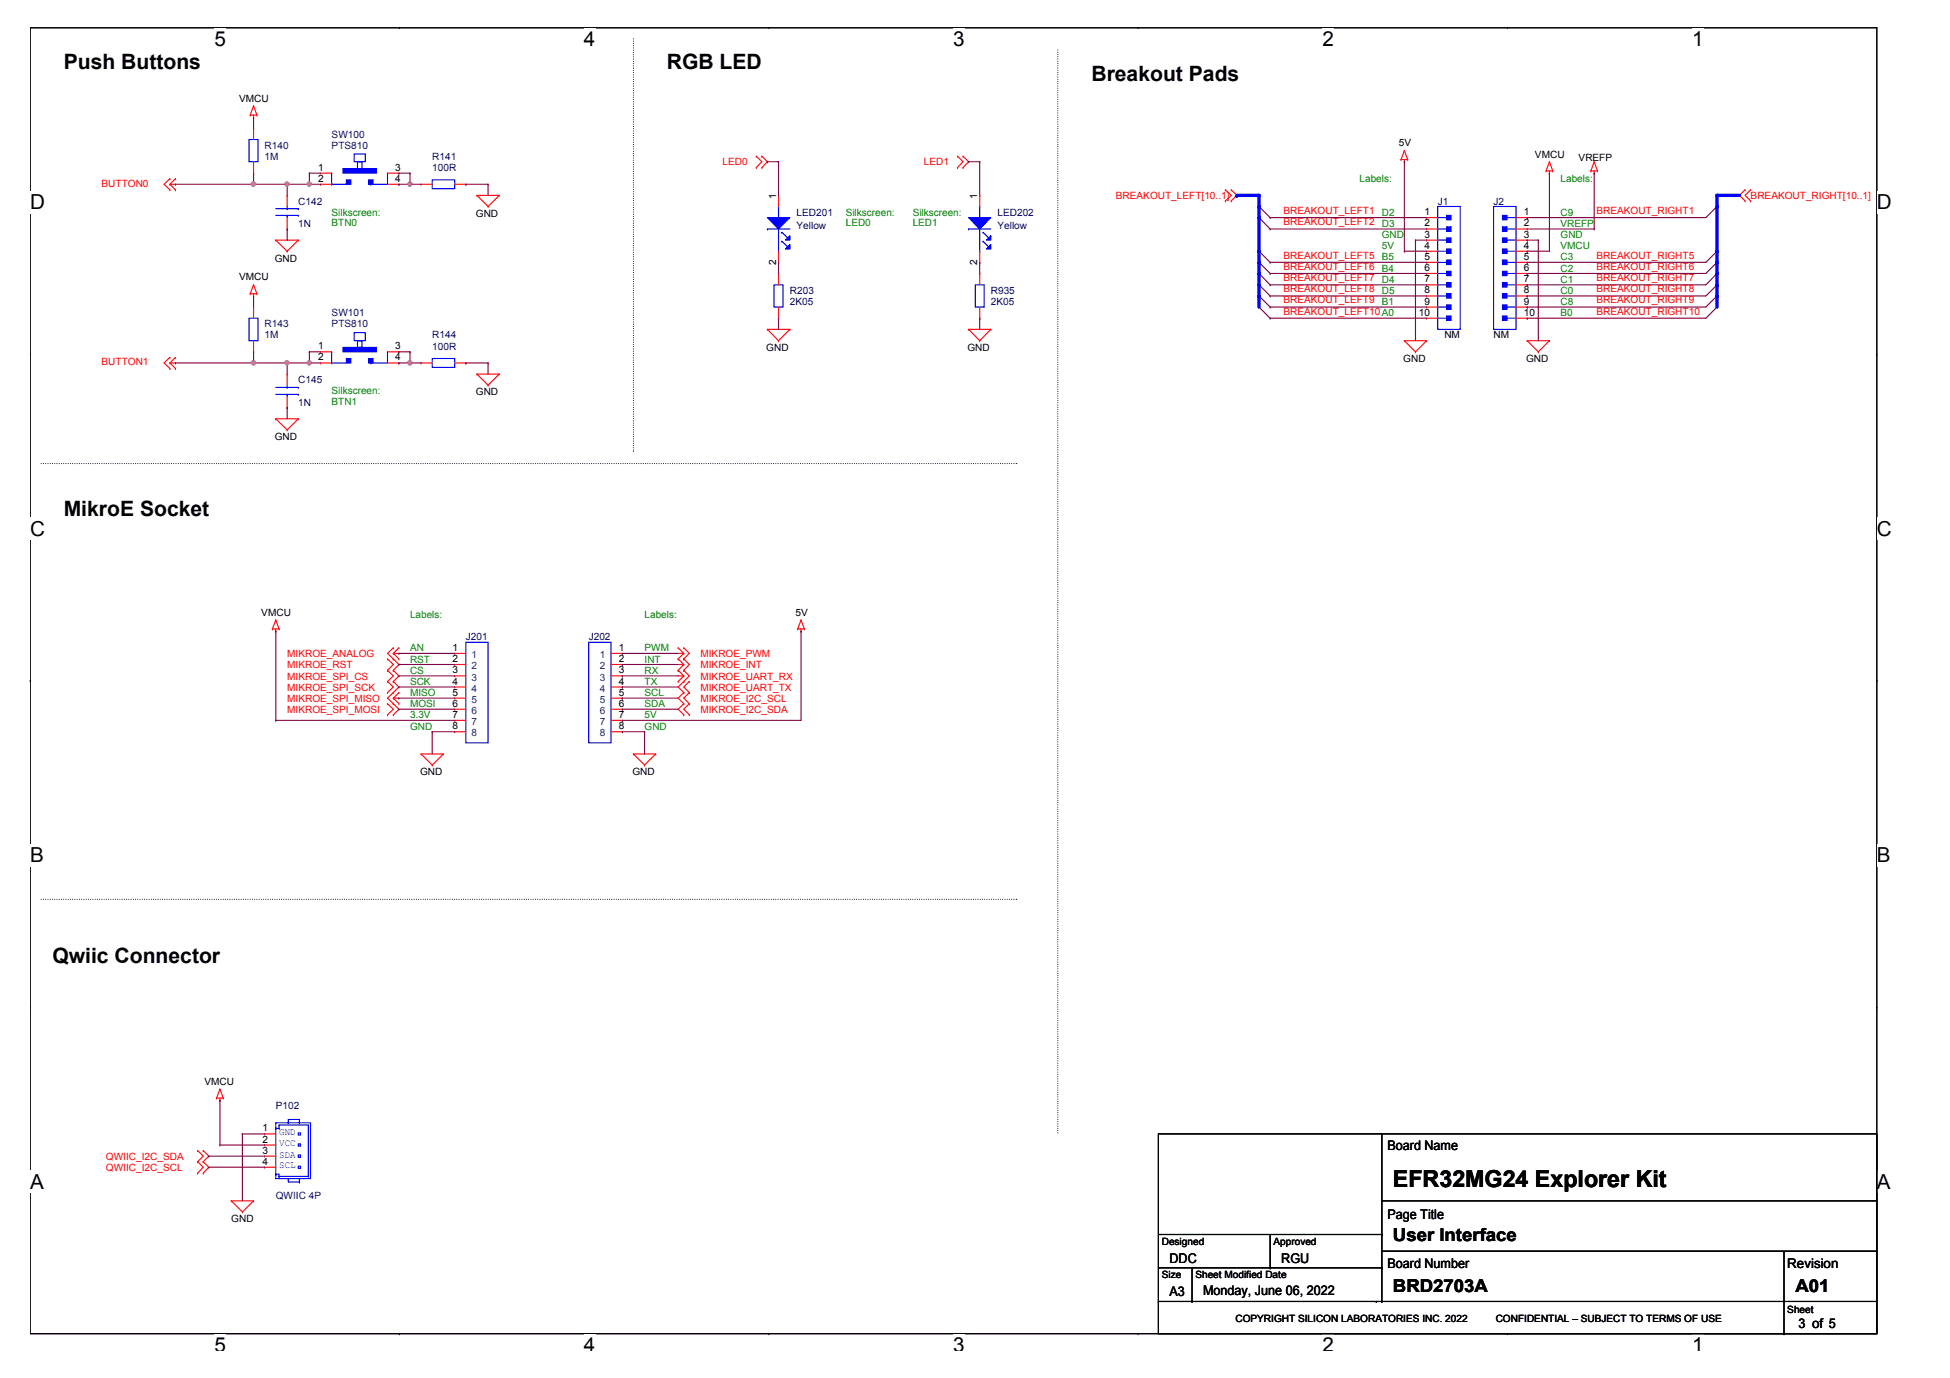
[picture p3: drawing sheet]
<svg xmlns="http://www.w3.org/2000/svg" width="297mm" height="210mm" viewBox="0 0 297 210" stroke-linecap="round" stroke-linejoin="round" font-family="sans-serif">
<defs><g id="words">
<text font-size="3.6" x="212.2" y="180.8">EFR32MG24 Explorer Kit</text>
<g font-size="3.2">
<text x="9.7" y="10.6">Push Buttons</text>
<text x="101.6" y="10.6">RGB LED</text>
<text x="166.3" y="12.3">Breakout Pads</text>
<text x="9.7" y="78.7">MikroE Socket</text>
<text x="8" y="146.7">Qwiic Connector</text>
</g>
<g font-size="3.1">
<text x="32.7" y="7">5</text>
<text x="89" y="7">4</text>
<text x="145.2" y="7">3</text>
<text x="201.5" y="7">2</text>
<text x="257.7" y="7">1</text>
<text x="4.6" y="31.9">D</text>
<text x="285.9" y="31.9">D</text>
<text x="4.6" y="81.6">C</text>
<text x="285.9" y="81.6">C</text>
<text x="4.6" y="131.3">B</text>
<text x="285.9" y="131.3">B</text>
<text x="4.6" y="181.1">A</text>
<text x="285.9" y="181.1">A</text>
<text x="32.7" y="206">5</text>
<text x="89" y="206">4</text>
<text x="145.2" y="206">3</text>
<text x="201.5" y="206">2</text>
<text x="257.7" y="206">1</text>
</g>
<g font-size="2.7">
<text x="212.2" y="189">User Interface</text>
<text x="212.2" y="196.8">BRD2703A</text>
<text x="273.5" y="196.8">A01</text>
</g>
<g font-size="2">
<text x="211.3" y="175.1">Board Name</text>
<text x="211.3" y="185.7">Page Title</text>
<text x="178.2" y="197.4">A3</text>
<text x="178.2" y="192.3">DDC</text>
<text x="183.3" y="197.2">Monday, June 06, 2022</text>
<text x="195.2" y="192.3">RGU</text>
<text x="211.3" y="193.2">Board Number</text>
<text x="272.3" y="193.2">Revision</text>
<text x="274" y="202.4">3 of 5</text>
</g>
<g font-size="1.5">
<text x="36.4" y="15.5">VMCU</text>
<text x="213.1" y="22.3">5V</text>
<text x="48.5" y="26">1</text>
<text x="48.5" y="27.7">2</text>
<text x="60.2" y="26">3</text>
<text x="60.2" y="27.7">4</text>
<text x="233.8" y="24">VMCU</text>
<text x="240.5" y="24.5">VREFP</text>
<text x="72.5" y="33">GND</text>
<text x="118.2" y="30.3" transform="rotate(-90 118.2 30.3)">1</text>
<text x="148.9" y="30.3" transform="rotate(-90 148.9 30.3)">1</text>
<text x="217" y="32.8">1</text>
<text x="217" y="34.5">2</text>
<text x="232.1" y="32.8">1</text>
<text x="232.1" y="34.5">2</text>
<text x="41.8" y="39.8">GND</text>
<text x="118.2" y="40.3" transform="rotate(-90 118.2 40.3)">2</text>
<text x="148.9" y="40.3" transform="rotate(-90 148.9 40.3)">2</text>
<text x="217" y="36.2">3</text>
<text x="217" y="37.9">4</text>
<text x="217" y="39.6">5</text>
<text x="217" y="41.3">6</text>
<text x="232.1" y="36.2">3</text>
<text x="232.1" y="37.9">4</text>
<text x="232.1" y="39.6">5</text>
<text x="232.1" y="41.3">6</text>
<text x="36.4" y="42.7">VMCU</text>
<text x="217" y="43">7</text>
<text x="217" y="44.7">8</text>
<text x="217" y="46.4">9</text>
<text x="232.1" y="43">7</text>
<text x="232.1" y="44.7">8</text>
<text x="232.1" y="46.4">9</text>
<text x="48.5" y="53.2">1</text>
<text x="60.2" y="53.2">3</text>
<text x="116.7" y="53.5">GND</text>
<text x="147.4" y="53.5">GND</text>
<text x="216.1" y="48.1">10</text>
<text x="220" y="51.6">NM</text>
<text x="227.5" y="51.6">NM</text>
<text x="232.1" y="48.1">10</text>
<text x="48.5" y="54.9">2</text>
<text x="60.2" y="54.9">4</text>
<text x="213.8" y="55.2">GND</text>
<text x="232.5" y="55.2">GND</text>
<text x="72.5" y="60.2">GND</text>
<text x="41.8" y="67.1">GND</text>
<text x="39.8" y="93.8">VMCU</text>
<text x="121.2" y="93.8">5V</text>
<text x="68.9" y="99.1">1</text>
<text x="68.9" y="100.8">2</text>
<text x="94.2" y="99.1">1</text>
<text x="94.2" y="100.8">2</text>
<text x="68.9" y="102.6">3</text>
<text x="68.9" y="104.3">4</text>
<text x="68.9" y="106">5</text>
<text x="68.9" y="107.7">6</text>
<text x="94.2" y="102.6">3</text>
<text x="94.2" y="104.3">4</text>
<text x="94.2" y="106">5</text>
<text x="94.2" y="107.7">6</text>
<text x="68.9" y="109.3">7</text>
<text x="68.9" y="111.1">8</text>
<text x="94.2" y="109.3">7</text>
<text x="94.2" y="111.1">8</text>
<text x="64" y="118.1">GND</text>
<text x="96.3" y="118.1">GND</text>
<text x="31.1" y="165.3">VMCU</text>
<text x="40" y="172.3">1</text>
<text x="40" y="174">2</text>
<text x="40" y="175.7">3</text>
<text x="40" y="177.4">4</text>
<text x="35.2" y="186.2">GND</text>
<text x="177" y="189.6">Designed</text>
<text x="194" y="189.6">Approved</text>
<text x="177" y="194.7">Size</text>
<text x="182.1" y="194.7">Sheet Modified Date</text>
<text x="188.2" y="201.3">COPYRIGHT SILICON LABORATORIES INC. 2022</text>
<text x="227.8" y="201.3">CONFIDENTIAL – SUBJECT TO TERMS OF USE</text>
<text x="272.3" y="200">Sheet</text>
</g>
<g font-size="1.5" fill="#000080">
<text x="40.3" y="22.6">R140</text>
<text x="50.5" y="21">SW100</text>
<text x="50.5" y="22.6">PTS810</text>
<text x="40.3" y="24.3">1M</text>
<text x="65.8" y="24.3">R141</text>
<text x="65.8" y="26">100R</text>
<text x="45.4" y="31.2">C142</text>
<text x="45.4" y="34.5">1N</text>
<text x="121.3" y="32.9">LED201</text>
<text x="121.3" y="34.9">Yellow</text>
<text x="151.9" y="32.9">LED202</text>
<text x="151.9" y="34.9">Yellow</text>
<text x="219" y="31.2">J1</text>
<text x="227.5" y="31.2">J2</text>
<text x="120.3" y="44.8">R203</text>
<text x="120.3" y="46.5">2K05</text>
<text x="150.9" y="44.8">R935</text>
<text x="150.9" y="46.5">2K05</text>
<text x="40.3" y="49.9">R143</text>
<text x="40.3" y="51.6">1M</text>
<text x="50.5" y="48.2">SW101</text>
<text x="50.5" y="49.9">PTS810</text>
<text x="65.8" y="51.6">R144</text>
<text x="65.8" y="53.3">100R</text>
<text x="45.4" y="58.4">C145</text>
<text x="45.4" y="61.8">1N</text>
<text x="71" y="97.5">J201</text>
<text x="89.7" y="97.5">J202</text>
<text x="42" y="169">P102</text>
<text x="42" y="182.6">QWIIC 4P</text>
</g>
<g font-size="1.5" fill="#f00">
<text x="15.5" y="28.4">BUTTON0</text>
<text x="110.1" y="25.2">LED0</text>
<text x="140.7" y="25.2">LED1</text>
<text x="170" y="30.3">BREAKOUT_LEFT[10..1]</text>
<text x="195.5" y="32.6">BREAKOUT_LEFT1</text>
<text x="195.5" y="34.3">BREAKOUT_LEFT2</text>
<text x="243.2" y="32.6">BREAKOUT_RIGHT1</text>
<text x="266.7" y="30.3">BREAKOUT_RIGHT[10..1]</text>
<text x="195.5" y="39.4">BREAKOUT_LEFT5</text>
<text x="195.5" y="41.1">BREAKOUT_LEFT6</text>
<text x="243.2" y="39.4">BREAKOUT_RIGHT5</text>
<text x="243.2" y="41.1">BREAKOUT_RIGHT6</text>
<text x="195.5" y="42.8">BREAKOUT_LEFT7</text>
<text x="195.5" y="44.5">BREAKOUT_LEFT8</text>
<text x="195.5" y="46.2">BREAKOUT_LEFT9</text>
<text x="195.5" y="47.9">BREAKOUT_LEFT10A0</text>
<text x="243.2" y="42.8">BREAKOUT_RIGHT7</text>
<text x="243.2" y="44.5">BREAKOUT_RIGHT8</text>
<text x="243.2" y="46.2">BREAKOUT_RIGHT9</text>
<text x="243.2" y="47.9">BREAKOUT_RIGHT10</text>
<text x="15.5" y="55.7">BUTTON1</text>
<text x="43.7" y="100.1">MIKROE_ANALOG</text>
<text x="43.7" y="101.8">MIKROE_RST</text>
<text x="106.7" y="100.1">MIKROE_PWM</text>
<text x="106.7" y="101.8">MIKROE_INT</text>
<text x="43.7" y="103.5">MIKROE_SPI_CS</text>
<text x="43.7" y="105.2">MIKROE_SPI_SCK</text>
<text x="43.7" y="106.9">MIKROE_SPI_MISO</text>
<text x="106.7" y="103.5">MIKROE_UART_RX</text>
<text x="106.7" y="105.2">MIKROE_UART_TX</text>
<text x="106.7" y="106.9">MIKROE_I2C_SCL</text>
<text x="43.7" y="108.6">MIKROE_SPI_MOSI</text>
<text x="106.7" y="108.6">MIKROE_I2C_SDA</text>
<text x="16.1" y="178.3">QWIIC_I2C_SCL</text>
<text x="16.1" y="176.7">QWIIC_I2C_SDA</text>
</g>
<g font-size="1.5" fill="#008000">
<text x="207.1" y="27.8">Labels:</text>
<text x="237.7" y="27.8">Labels:</text>
<text x="50.5" y="32.9">Silkscreen:</text>
<text x="50.5" y="34.4">BTN0</text>
<text x="128.8" y="32.9">Silkscreen:</text>
<text x="128.8" y="34.4">LED0</text>
<text x="139" y="32.9">Silkscreen:</text>
<text x="139" y="34.4">LED1</text>
<text x="210.5" y="34.5">D3</text>
<text x="210.5" y="32.9">D2</text>
<text x="237.7" y="32.9">C9</text>
<text x="237.7" y="34.5">VREFP</text>
<text x="210.5" y="36.3">GND</text>
<text x="210.5" y="38">5V</text>
<text x="210.5" y="39.7">B5</text>
<text x="210.5" y="41.4">B4</text>
<text x="237.7" y="38">VMCU</text>
<text x="237.7" y="36.3">GND</text>
<text x="237.7" y="39.7">C3</text>
<text x="237.7" y="41.4">C2</text>
<text x="210.5" y="43.1">D4</text>
<text x="210.5" y="44.8">D5</text>
<text x="210.5" y="46.5">B1</text>
<text x="237.7" y="43.1">C1</text>
<text x="237.7" y="44.8">C0</text>
<text x="237.7" y="46.5">C8</text>
<text x="237.7" y="48.2">B0</text>
<text x="50.5" y="60.1">Silkscreen:</text>
<text x="50.5" y="61.6">BTN1</text>
<text x="62.5" y="94.1">Labels:</text>
<text x="98.2" y="94.1">Labels:</text>
<text x="62.5" y="99.2">AN</text>
<text x="62.5" y="100.9">RST</text>
<text x="98.2" y="99.2">PWM</text>
<text x="98.2" y="100.9">INT</text>
<text x="62.5" y="104.4">SCK</text>
<text x="62.5" y="106">MISO</text>
<text x="62.5" y="107.7">MOSI</text>
<text x="62.5" y="102.6">CS</text>
<text x="98.2" y="104.4">TX</text>
<text x="98.2" y="106">SCL</text>
<text x="98.2" y="107.7">SDA</text>
<text x="98.2" y="102.6">RX</text>
<text x="62.5" y="109.4">3.3V</text>
<text x="62.5" y="111.1">GND</text>
<text x="98.2" y="109.4">5V</text>
<text x="98.2" y="111.1">GND</text>
</g>
<g font-size="1.5" fill="#004080">
<text x="71.8" y="100.2">1</text>
<text x="71.8" y="101.9">2</text>
<text x="91.4" y="100.2">1</text>
<text x="91.4" y="101.9">2</text>
<text x="71.8" y="103.7">3</text>
<text x="71.8" y="105.4">4</text>
<text x="71.8" y="107.1">5</text>
<text x="91.4" y="103.7">3</text>
<text x="91.4" y="105.4">4</text>
<text x="91.4" y="107.1">5</text>
<text x="71.8" y="108.8">6</text>
<text x="71.8" y="110.4">7</text>
<text x="71.8" y="112.2">8</text>
<text x="91.4" y="108.8">6</text>
<text x="91.4" y="110.4">7</text>
<text x="91.4" y="112.2">8</text>
</g>
<g font-size="1.5" fill="#00f">
<text x="42.5" y="172.9">GND</text>
<text x="42.5" y="174.6">VCC</text>
<text x="42.5" y="176.3">SDA</text>
<text x="42.5" y="177.8">SCL</text>
</g>
</g></defs>
<path d="M4.6 4.2h281.3v199h-281.3z" fill="none" stroke="#000" stroke-width=".17"/>
<g fill="#fff">
<path d="M32.7 4.2h1.7v3.5h-1.7z"/>
<path d="M32.7 203.2h1.7v2.5h-1.7z"/>
</g>
<path d="M60.8 4.2h.1M60.8 203.2h.1" fill="none" stroke="#000" stroke-width=".17"/>
<g fill="#fff">
<path d="M89 4.2h1.7v3.5h-1.7z"/>
<path d="M89 203.2h1.7v2.5h-1.7z"/>
</g>
<path d="M117.1 4.2h.1M117.1 203.2h.1" fill="none" stroke="#000" stroke-width=".17"/>
<g fill="#fff">
<path d="M145.2 4.2h1.8v3.5h-1.8z"/>
<path d="M145.2 203.2h1.8v2.5h-1.8z"/>
</g>
<path d="M173.4 4.2h.1M173.4 203.2h.1" fill="none" stroke="#000" stroke-width=".17"/>
<g fill="#fff">
<path d="M201.5 4.2h1.7v3.5h-1.7z"/>
<path d="M201.5 203.2h1.7v2.5h-1.7z"/>
</g>
<path d="M229.6 4.2h.1M229.6 203.2h.1" fill="none" stroke="#000" stroke-width=".17"/>
<g fill="#fff">
<path d="M257.7 4.2h1.8v3.5h-1.8z"/>
<path d="M257.7 203.2h1.8v2.5h-1.8z"/>
<path d="M4.6 29.1h2.2v3.5h-2.2z"/>
<path d="M285.9 29.1h2.2v3.5h-2.2z"/>
<path d="M4.6 78.8h2.2v3.5h-2.2z"/>
<path d="M285.9 78.8h2.2v3.5h-2.2z"/>
</g>
<path d="M4.6 53.9h.1M285.9 53.9h.1" fill="none" stroke="#000" stroke-width=".17"/>
<g fill="#fff">
<path d="M4.6 128.5h2.1v3.5h-2.1z"/>
<path d="M285.9 128.5h2.1v3.5h-2.1z"/>
</g>
<path d="M4.6 103.7h.1M285.9 103.7h.1" fill="none" stroke="#000" stroke-width=".17"/>
<path d="M4.6 103.7h.1M285.9 103.7h.1" fill="none" stroke="#000" stroke-width=".15"/>
<g fill="#fff">
<path d="M4.6 178.3h2.1v3.4h-2.1z"/>
<path d="M285.9 178.3h2.1v3.4h-2.1z"/>
</g>
<g fill="none" stroke="#000" stroke-width=".17">
<path d="M4.6 153.4h.1M285.9 153.4h.1M176.5 172.7h109.4v30.5h-109.4zM210.5 172.7v25.5M176.5 198.2h.1M176.5 198.2h109.4M176.5 193.1h34M176.5 188h34M181.6 198.2h.1M181.6 193.1v5.1M193.5 193.1h.1M193.5 188v5.1"/>
<path d="M209.6 198.2h.1M210.5 198.2h.1M210.5 193.1h.1M210.5 188h.1M210.5 182.9h75.4M210.5 190.6h75.4M271.8 190.6v12.6M285.9 182.9h.1M285.9 190.6h.1M271.8 203.2h.1"/>
</g>
<path d="M96.5 5.9v62.8M161.1 7.6v165M6.3 70.6h148.6M96.5 68.7h.1M154.9 70.6h.1M6.3 137h148.6M154.9 137h.1M161.1 172.6h.1" fill="none" stroke="#000" stroke-width=".17" stroke-dasharray="0 .3"/>
<g fill="none" stroke="#f00" stroke-width=".17">
<path d="M38.1 17.5h.1M38.1 17.5h1M38.6 17.9h.1M38.6 16.1h.1M38.6 17.5v.4M38.6 16.1l-.5 1.4M38.6 16.1l.5 1.4M39.1 17.5h.1M25.9 28.9h.1M25.9 27.2h.1M25.9 28.1h.1M25.9 27.2l-.9 .9 .9 .8"/>
<path d="M25.9 28.1l.8 .8M25.9 28.1h.8M26.7 28.9h.1M26.7 27.2h.1M26.7 27.2l-.8 .9M42 36.6h.1M42 36.6h3.4M42 36.6l1.7 1.7M43.7 38.3h.1M45.4 36.6h.1M45.4 36.6l-1.7 1.7M72.7 29.8h.1"/>
<path d="M72.7 29.8h3.3M72.7 29.8l1.7 1.7M74.4 31.5h.1M76 29.8h.1M76 29.8l-1.6 1.7M115.2 23.8h.1M115.2 25.5h.1M115.2 23.8l.8 .8-.8 .9M116 23.8h.1M116 25.5h.1M116 23.8l.9 .8-.9 .9M145.9 23.8h.1"/>
<path d="M145.9 25.5h.1M145.9 23.8l.8 .8-.8 .9M146.7 23.8h.1M146.7 25.5h.1M146.7 23.8l.8 .8-.8 .9M186.7 28.9h.1M186.7 30.6h.1M186.7 28.9l.9 .9-.9 .8M187.6 28.9h.1M187.6 30.6h.1M187.6 28.9l.8 .9-.8 .8M213.4 24.3h.1"/>
<path d="M213.4 24.3h1M213.9 24.6h.1M213.9 22.9h.1M213.9 24.3v.3M213.9 22.9l-.5 1.4M213.9 22.9l.5 1.4M214.4 24.3h.1M235.5 26h.1M235.5 26h1M236 26.4h.1M236 24.6h.1M236 26v.4"/>
<path d="M236 24.6l-.5 1.4M236 24.6l.5 1.4M236.5 26h.1M242.3 26h.1M242.3 26h1M242.8 26.4h.1M242.8 24.6h.1M242.8 26v.4M242.8 24.6l-.5 1.4M242.8 24.6l.5 1.4M243.3 26h.1M265.8 28.9h.1"/>
<path d="M265.8 30.6h.1M265.8 28.9l-.8 .9 .8 .8M266.7 28.9h.1M266.7 30.6h.1M266.7 28.9l-.9 .9 .9 .8M25.9 56.1h.1M25.9 54.4h.1M25.9 55.3h.1M25.9 54.4l-.9 .9 .9 .8M25.9 55.3l.8 .8M25.9 55.3h.8M26.7 56.1h.1"/>
<path d="M26.7 54.4h.1M26.7 54.4l-.8 .9M38.1 44.7h.1M38.1 44.7h1M38.6 45.1h.1M38.6 43.4h.1M38.6 46.8h.1M38.6 53.6h.1M38.6 44.7v.4M38.6 46.8v1.7M38.6 51.9v1.7M38.6 43.4l-.5 1.3"/>
<path d="M38.6 43.4l.5 1.3M39.1 44.7h.1M43.7 57h.1M43.7 57v1.7M72.7 57h.1M72.7 57h3.3M72.7 57l1.7 1.7M74.4 58.7h.1M76 57h.1M76 57l-1.6 1.7M116.9 50.2h.1M116.9 50.2h3.4"/>
<path d="M116.9 50.2l1.7 1.7M118.6 51.9h.1M120.3 50.2h.1M120.3 50.2l-1.7 1.7M147.5 50.2h.1M147.5 50.2h3.4M147.5 50.2l1.7 1.7M149.2 51.9h.1M149.2 48.5h.1M149.2 41.7h.1M149.2 41.7v1.7M149.2 46.8v1.7"/>
<path d="M150.9 50.2h.1M150.9 50.2l-1.7 1.7M213.9 51.9h.1M213.9 51.9h3.4M213.9 51.9l1.7 1.7M215.6 53.6h.1M217.3 51.9h.1M217.3 51.9l-1.7 1.7M232.6 51.9h.1M232.6 51.9h3.4M232.6 51.9l1.7 1.7M234.3 53.6h.1"/>
<path d="M236 51.9h.1M236 51.9l-1.7 1.7M42 63.8h.1M42 63.8h3.4M42 63.8l1.7 1.7M43.7 65.5h.1M43.7 62.1h.1M43.7 60.4v1.7M45.4 63.8h.1M45.4 63.8l-1.7 1.7M41.5 95.8h.1M41.5 95.8h1"/>
<path d="M42 96.1h.1M42 94.4h.1M42 95.8v.3M42 94.4l-.5 1.4M42 94.4l.5 1.4M42.5 95.8h.1M59.9 98.7h.1M59.9 99.5h.1M59.9 98.7l-.9 .8 .9 .9M59.9 99.5l.9 .9M59.9 99.5h.9M60.8 98.7h.1"/>
<path d="M60.8 98.7l-.9 .8M69.3 99.5h.1M69.3 99.5h1.7M93.1 99.5h1.7M94.8 99.5h.1M103.3 98.7h.1M103.3 99.5h.9M103.3 98.7l.9 .8M104.2 98.7h.1M104.2 99.5h.1M104.2 98.7l.8 .8-.8 .9M104.2 99.5l-.9 .9"/>
<path d="M121.5 95.8h.1M121.5 95.8h1M122 96.1h.1M122 94.4h.1M122 95.8v.3M122 94.4l-.5 1.4M122 94.4l.5 1.4M122.5 95.8h.1M59 100.4h.1M59 102.1h.1M59 103.8h.1M59 105.5h.1"/>
<path d="M59 107.2h.1M59 108.9h.1M59 100.4l.9 .8-.9 .9M59 102.1l.9 .9-.9 .8M59 103.8l.9 .8-.9 .9M59 107.2l.9 .8-.9 .9M59.9 100.4h.1M59.9 102.1h.1M59.9 103.8h.1M59.9 105.5h.1M59.9 107.2h.1M59.9 106.3h.1"/>
<path d="M59.9 108.9h.1M59.9 100.4l.9 .8-.9 .9M59.9 102.1l.9 .9-.9 .8M59.9 103.8l.9 .8-.9 .9M59.9 105.5l-.9 .8 .9 .9M59.9 106.3l.9 .9M59.9 106.3h.9M59.9 107.2l.9 .8-.9 .9M60.8 100.4h.1M60.8 107.2h.1M60.8 105.5h.1M60.8 105.5l-.9 .8"/>
<path d="M64.1 114.8h.1M64.1 114.8h3.4M64.1 114.8l1.7 1.7M65.8 116.5h.1M67.5 114.8h.1M67.5 114.8l-1.7 1.7M69.3 101.2h.1M69.3 103h.1M69.3 104.6h.1M69.3 106.3h.1M69.3 108h.1M69.3 109.7h.1"/>
<path d="M69.3 111.5h.1M69.3 101.2h1.7M69.3 103h1.7M69.3 106.3h1.7M69.3 104.6h1.7M69.3 108h1.7M69.3 109.7h1.7M69.3 111.5h1.7M93.1 101.2h1.7M93.1 103h1.7M93.1 106.3h1.7M93.1 104.6h1.7"/>
<path d="M93.1 108h1.7M93.1 109.7h1.7M93.1 111.5h1.7M94.8 101.2h.1M94.8 103h.1M94.8 104.6h.1M94.8 106.3h.1M94.8 108h.1M94.8 109.7h.1M94.8 111.5h.1M96.5 114.8h.1M96.5 114.8h3.4"/>
<path d="M96.5 114.8l1.7 1.7M98.2 116.5h.1M99.9 114.8h.1M99.9 114.8l-1.7 1.7M103.3 100.4h.1M103.3 102.1h.1M103.3 103.8h.1M103.3 100.4l.9 .8M103.3 101.2h.9M103.3 102.1l.9 .9M103.3 103h.9M104.2 100.4h.1"/>
<path d="M104.2 102.1h.1M104.2 101.2h.1M104.2 103.8h.1M104.2 103h.1M104.2 105.5h.1M104.2 107.2h.1M104.2 108.9h.1M104.2 100.4l.8 .8-.8 .9M104.2 101.2l-.9 .9M104.2 102.1l.8 .9-1.7 1.6 .9 .9M104.2 103l-.9 .8M104.2 105.5l-.9 .8 .9 .9"/>
<path d="M104.2 107.2l-.9 .8 .9 .9M105 105.5h.1M105 103.8h.1M105 107.2h.1M105 108.9h.1M105 103.8l-.8 .8 .8 .9M105 105.5l-.8 .8 .8 .9M105 107.2l-.8 .8 .8 .9M30.1 177h.1M30.1 178.7h.1M30.1 175.3h.1M30.1 177l.9 .8-.9 .9"/>
<path d="M30.1 175.3l.9 .8-.9 .9M31 177h.1M31 178.7h.1M31 175.3h.1M31 177l.8 .8-.8 .9M31 175.3l.8 .8-.8 .9M33 167.3h.1M33 167.3h1M33.5 167.6h.1M33.5 165.9h.1M33.5 167.3v.3M33.5 165.9l.5 1.4"/>
<path d="M33.5 165.9l-.5 1.4M34 167.3h.1M35.2 182.9h.1M35.2 182.9h3.4M35.2 182.9l1.7 1.7M36.9 184.6h.1M38.6 182.9h.1M38.6 182.9l-1.7 1.7"/>
</g>
<g fill="none" stroke="#800040" stroke-width=".17">
<path d="M191.8 31.5h.1M191.8 33.1h.1M191.8 38.3h.1M191.8 40h.1M191.8 31.5l1.7 1.6M191.8 33.1l1.7 1.8M191.8 38.3l1.7 1.7M191.8 40l1.7 1.7M261.5 31.5h.1M261.5 38.3h.1M261.5 40h.1M261.5 31.5l-1.6 1.6"/>
<path d="M261.5 38.3l-1.6 1.7M261.5 40l-1.6 1.7M191.8 41.7h.1M191.8 43.4h.1M191.8 45.1h.1M191.8 46.8h.1M191.8 41.7l1.7 1.7M191.8 43.4l1.7 1.7M191.8 45.1l1.7 1.7M191.8 46.8l1.7 1.7M261.5 41.7h.1M261.5 43.4h.1"/>
<path d="M261.5 45.1h.1M261.5 46.8h.1M261.5 41.7l-1.6 1.7M261.5 43.4l-1.6 1.7M261.5 45.1l-1.6 1.7M261.5 46.8l-1.6 1.7"/>
</g>
<path d="M37.9 48.5h1.4v3.4h-1.4zM42 59h3.4M43.7 59h.1M43.7 58.7v.3M45.4 59h.1M148.6 43.4h1.3v3.4h-1.3zM42 60.1h3.4M43.7 60.1h.1M43.7 60.1v.3M45.4 60.1h.1M71 97.8h3.4v15.4h-3.4zM89.7 97.8h3.4v15.4h-3.4z" fill="none" stroke="#00f" stroke-width=".17"/>
<path d="M228.9 32.8h.6v.7h-.6z" fill-rule="evenodd" fill="#00f"/>
<path d="M228.9 32.8h.6v.7h-.6z" fill="none" stroke="#00f" stroke-width=".17"/>
<path d="M228.9 34.5h.6v.7h-.6z" fill-rule="evenodd" fill="#00f"/>
<path d="M227.5 31.5h3.4v18.7h-3.4zM228.9 34.5h.6v.7h-.6z" fill="none" stroke="#00f" stroke-width=".17"/>
<path d="M228.9 37.9h.6v.7h-.6z" fill-rule="evenodd" fill="#00f"/>
<path d="M228.9 37.9h.6v.7h-.6z" fill="none" stroke="#00f" stroke-width=".17"/>
<path d="M228.9 36.2h.6v.7h-.6z" fill-rule="evenodd" fill="#00f"/>
<path d="M228.9 36.2h.6v.7h-.6z" fill="none" stroke="#00f" stroke-width=".17"/>
<path d="M228.9 41.3h.6v.7h-.6z" fill-rule="evenodd" fill="#00f"/>
<path d="M228.9 41.3h.6v.7h-.6z" fill="none" stroke="#00f" stroke-width=".17"/>
<path d="M228.9 39.6h.6v.7h-.6z" fill-rule="evenodd" fill="#00f"/>
<path d="M228.9 39.6h.6v.7h-.6z" fill="none" stroke="#00f" stroke-width=".17"/>
<path d="M228.9 44.7h.6v.7h-.6z" fill-rule="evenodd" fill="#00f"/>
<path d="M228.9 44.7h.6v.7h-.6z" fill="none" stroke="#00f" stroke-width=".17"/>
<path d="M228.9 43.1h.6v.6h-.6z" fill-rule="evenodd" fill="#00f"/>
<path d="M228.9 43.1h.6v.6h-.6z" fill="none" stroke="#00f" stroke-width=".17"/>
<path d="M228.9 48.1h.6v.7h-.6z" fill-rule="evenodd" fill="#00f"/>
<path d="M228.9 48.1h.6v.7h-.6z" fill="none" stroke="#00f" stroke-width=".17"/>
<path d="M228.9 46.4h.6v.7h-.6z" fill-rule="evenodd" fill="#00f"/>
<g fill="none" stroke="#00f" stroke-width=".17">
<path d="M116.9 34.9h.1M116.9 34.9h3.4M118.6 33.1h.1M118.6 38.3h.1M118.6 31.5v1.6M118.6 34.9v3.4M119.1 35.4h.1M119.1 36.7h.1M119.1 35.4l.9 .8M119.1 36.7l.9 .9M229.2 33.1h.1M229.2 34.9h.1"/>
<path d="M229.2 36.6h.1M229.2 38.3h.1M229.2 40h.1M229.2 33.1h1.7M229.2 34.9h1.7M229.2 36.6h1.7M229.2 38.3h1.7M229.2 40h1.7M65.8 54.6h3.5v1.4h-3.5zM228.9 46.4h.6v.7h-.6zM229.2 41.7h.1M229.2 43.4h.1"/>
<path d="M229.2 45.1h.1M229.2 46.8h.1M229.2 48.5h.1M229.2 41.7h1.7M229.2 43.4h1.7M229.2 45.1h1.7M229.2 46.8h1.7M229.2 48.5h1.7"/>
</g>
<g fill="none" stroke="#f00" stroke-width=".17">
<path d="M230.9 33.1h1.7M230.9 34.9h1.7M230.9 36.6h1.7M230.9 38.3h1.7M230.9 40h1.7M232.6 33.1h.1M232.6 34.9h.1M232.6 36.6h.1M232.6 38.3h.1M232.6 40h.1M64.1 55.3h.1M64.1 55.3h1.7"/>
<path d="M69.3 55.3h1.7M71 55.3h.1M230.9 41.7h1.7M230.9 43.4h1.7M230.9 45.1h1.7M230.9 46.8h1.7M230.9 48.5h1.7M232.6 41.7h.1M232.6 43.4h.1M232.6 45.1h.1M232.6 46.8h.1M232.6 48.5h.1"/>
</g>
<path d="M116.9 33.1h3.4l-1.7 1.8z" fill="#00f"/>
<path d="M116.9 33.1h3.4l-1.7 1.8z" fill="none" stroke="#00f" stroke-width=".17"/>
<path d="M120.3 35.9v.7h-.7z" fill="#00f"/>
<path d="M120.3 35.9v.7h-.7z" fill="none" stroke="#00f" stroke-width=".17"/>
<path d="M119.6 37.9l.7-.6v.6z" fill="#00f"/>
<g fill="none" stroke="#00f" stroke-width=".17">
<path d="M119.6 37.9l.7-.6v.6zM42 171h5.3v8.5h-5.3zM42 171.9h.1M42 178.9h.1M42 178.9h.5v.3M42 171.9h.5M42.5 171.4h.1M42.5 171.9h.1M42.5 179.2h.1M42.5 171.4h4.5v7.8M42.5 171.4v.5M42.5 179.2h4.5"/>
<path d="M43.9 179.5h.1M43.9 171h.1M43.9 179.5v.5h1.7M45.4 172.6h.4v.3h-.4zM45.4 174.2h.4v.4h-.4zM45.4 177.6h.4v.4h-.4zM45.4 175.9h.4v.4h-.4zM45.6 170.5h.1M45.6 171h.1M45.6 170.5h-1.7v.5M45.6 170.5v.5M45.6 179.5v.5"/>
<path d="M47 179.2h.1M45.6 180h.1"/>
</g>
<path d="M118.6 29.8h.1M118.6 40h.1M118.6 29.8v1.7M118.6 38.3v1.7M40.3 172.7h.1M40.3 174.4h.1M40.3 176.1h.1M40.3 177.8h.1M40.3 172.7h1.7M40.3 174.4h1.7M40.3 176.1h1.7M40.3 177.8h1.7" fill="none" stroke="#f00" stroke-width=".17"/>
<path d="M220.4 32.8h.6v.7h-.6z" fill-rule="evenodd" fill="#00f"/>
<path d="M220.4 32.8h.6v.7h-.6z" fill="none" stroke="#00f" stroke-width=".17"/>
<path d="M220.4 34.5h.6v.7h-.6z" fill-rule="evenodd" fill="#00f"/>
<path d="M219 31.5h3.4v18.7h-3.4zM220.4 34.5h.6v.7h-.6z" fill="none" stroke="#00f" stroke-width=".17"/>
<path d="M220.4 37.9h.6v.7h-.6z" fill-rule="evenodd" fill="#00f"/>
<path d="M220.4 37.9h.6v.7h-.6z" fill="none" stroke="#00f" stroke-width=".17"/>
<path d="M220.4 36.2h.6v.7h-.6z" fill-rule="evenodd" fill="#00f"/>
<path d="M220.4 36.2h.6v.7h-.6z" fill="none" stroke="#00f" stroke-width=".17"/>
<path d="M220.4 41.3h.6v.7h-.6z" fill-rule="evenodd" fill="#00f"/>
<path d="M220.4 41.3h.6v.7h-.6z" fill="none" stroke="#00f" stroke-width=".17"/>
<path d="M220.4 39.6h.6v.7h-.6z" fill-rule="evenodd" fill="#00f"/>
<path d="M220.4 39.6h.6v.7h-.6z" fill="none" stroke="#00f" stroke-width=".17"/>
<path d="M220.4 44.7h.6v.7h-.6z" fill-rule="evenodd" fill="#00f"/>
<path d="M220.4 44.7h.6v.7h-.6z" fill="none" stroke="#00f" stroke-width=".17"/>
<path d="M220.4 43.1h.6v.6h-.6z" fill-rule="evenodd" fill="#00f"/>
<path d="M220.4 43.1h.6v.6h-.6z" fill="none" stroke="#00f" stroke-width=".17"/>
<path d="M220.4 48.1h.6v.7h-.6z" fill-rule="evenodd" fill="#00f"/>
<path d="M220.4 48.1h.6v.7h-.6z" fill="none" stroke="#00f" stroke-width=".17"/>
<path d="M220.4 46.4h.6v.7h-.6z" fill-rule="evenodd" fill="#00f"/>
<g fill="none" stroke="#00f" stroke-width=".17">
<path d="M50.5 28.1h.1M50.5 28.1h2.6M219 33.1h1.7M219 34.9h1.7M219 36.6h1.7M219 38.3h1.7M219 40h1.7M220.7 33.1h.1M220.7 34.9h.1M220.7 36.6h.1M220.7 38.3h.1M220.7 40h.1"/>
<path d="M219 41.7h1.7M219 43.4h1.7M219 45.1h1.7M219 46.8h1.7M219 48.5h1.7M220.4 46.4h.6v.7h-.6zM220.7 41.7h.1M220.7 43.4h.1M220.7 45.1h.1M220.7 46.8h.1M220.7 48.5h.1"/>
</g>
<g fill="none" stroke="#f00" stroke-width=".17">
<path d="M217.3 33.1h.1M217.3 34.9h.1M217.3 36.6h.1M217.3 38.3h.1M217.3 40h.1M217.3 33.1h1.7M217.3 34.9h1.7M217.3 36.6h1.7M217.3 38.3h1.7M217.3 40h1.7M217.3 41.7h.1M217.3 43.4h.1"/>
<path d="M217.3 45.1h.1M217.3 46.8h.1M217.3 48.5h.1M217.3 41.7h1.7M217.3 43.4h1.7M217.3 45.1h1.7M217.3 46.8h1.7M217.3 48.5h1.7"/>
</g>
<path d="M52.3 25.7h5v.7h-5z" fill-rule="evenodd" fill="#00f"/>
<path d="M52.3 25.7h5v.7h-5zM54.5 24.6h.6v1.1h-.6z" fill="none" stroke="#00f" stroke-width=".17"/>
<path d="M56.1 27.4h.7v.7h-.7z" fill-rule="evenodd" fill="#00f"/>
<path d="M53.9 23.5h1.7v1.1h-1.7zM56.1 27.4h.7v.7h-.7z" fill="none" stroke="#00f" stroke-width=".17"/>
<path d="M52.8 27.4h.6v.7h-.6z" fill-rule="evenodd" fill="#00f"/>
<path d="M37.9 21.3h1.4v3.3h-1.4zM50.5 26.4h.1M50.5 26.4v1.7M52.8 27.4h.6v.7h-.6zM56.5 28.1h.1M59 26.4h.1M59 26.4v1.7h-2.5M65.8 27.4h3.5v1.3h-3.5zM50.5 55.3h.1M50.5 55.3h2.6" fill="none" stroke="#00f" stroke-width=".17"/>
<g fill="none" stroke="#f00" stroke-width=".17">
<path d="M38.6 19.6h.1M38.6 19.6v1.7M38.6 26.4h.1M38.6 24.6v1.8M48.8 26.4h.1M48.8 28.1h.1M48.8 26.4h1.7M48.8 28.1h1.7M59 26.4h1.8M59 28.1h1.8M60.8 26.4h.1M60.8 28.1h.1"/>
<path d="M64.1 28.1h.1M64.1 28.1h1.7M69.3 28.1h1.7M71 28.1h.1"/>
</g>
<path d="M52.3 52.9h5v.7h-5z" fill-rule="evenodd" fill="#00f"/>
<path d="M52.3 52.9h5v.7h-5zM54.5 51.9h.6v1h-.6z" fill="none" stroke="#00f" stroke-width=".17"/>
<path d="M56.1 54.6h.7v.7h-.7z" fill-rule="evenodd" fill="#00f"/>
<path d="M53.9 50.7h1.7v1.2h-1.7zM56.1 54.6h.7v.7h-.7z" fill="none" stroke="#00f" stroke-width=".17"/>
<path d="M52.8 54.6h.6v.7h-.6z" fill-rule="evenodd" fill="#00f"/>
<g fill="none" stroke="#00f" stroke-width=".17">
<path d="M42 31.8h3.4M42 32.8h3.4M43.7 32.8h.1M43.7 31.8h.1M43.7 31.5v.3M43.7 32.8v.3M45.4 31.8h.1M45.4 32.8h.1M147.5 34.9h.1M147.5 34.9h3.4M149.2 33.1h.1M149.2 38.3h.1"/>
<path d="M149.2 31.5v1.6M149.2 34.9v3.4M149.7 35.4h.1M149.7 36.7h.1M149.7 35.4l.9 .8M149.7 36.7l.9 .9M50.5 53.6h.1M50.5 53.6v1.7M52.8 54.6h.6v.7h-.6zM56.5 55.3h.1M59 53.6h.1M59 53.6v1.7h-2.5"/>
<path d="M117.9 43.4h1.4v3.4h-1.4z"/>
</g>
<g fill="none" stroke="#f00" stroke-width=".17">
<path d="M43.7 29.8h.1M43.7 34.9h.1M43.7 29.8v1.7M43.7 33.1v1.8M48.8 53.6h.1M48.8 55.3h.1M48.8 53.6h1.7M48.8 55.3h1.7M59 53.6h1.8M59 55.3h1.8M60.8 53.6h.1M60.8 55.3h.1"/>
<path d="M118.6 48.5h.1M118.6 41.7h.1M118.6 41.7v1.7M118.6 46.8v1.7"/>
</g>
<path d="M147.5 33.1h3.4l-1.7 1.8z" fill="#00f"/>
<path d="M147.5 33.1h3.4l-1.7 1.8z" fill="none" stroke="#00f" stroke-width=".17"/>
<path d="M150.9 35.9v.7h-.6z" fill="#00f"/>
<path d="M150.9 35.9v.7h-.6z" fill="none" stroke="#00f" stroke-width=".17"/>
<path d="M150.9 37.3v.6h-.6z" fill="#00f"/>
<path d="M150.9 37.3v.6h-.6z" fill="none" stroke="#00f" stroke-width=".17"/>
<path d="M149.2 29.8h.1M149.2 40h.1M149.2 29.8v1.7M149.2 38.3v1.7" fill="none" stroke="#f00" stroke-width=".17"/>
<path d="M26.7 28.1h.1M26.7 28.1h11.9M43.7 34.9h.1M43.7 34.9v1.7M60.8 28.1h.1M60.8 28.1h1.7" fill="none" stroke="#800040" stroke-width=".17"/>
<circle cx="62.4" cy="28" r=".32" fill="#f0f"/>
<circle cx="62.4" cy="28" r=".32" fill="none" stroke="#f0f" stroke-width=".17"/>
<path d="M43.7 28.1h.1M43.7 28.1v1.7M74.4 28.1h.1M74.4 28.1v1.7" fill="none" stroke="#800040" stroke-width=".17"/>
<circle cx="43.7" cy="28" r=".32" fill="#f0f"/>
<circle cx="43.7" cy="28" r=".32" fill="none" stroke="#f0f" stroke-width=".17"/>
<path d="M43.7 28.1h.1M47.1 26.4h.1M47.1 26.4v1.7h-3.4M47.1 26.4h1.7M60.8 26.4h.1M60.8 26.4h1.7M62.5 26.4h.1M62.5 26.4v1.7" fill="none" stroke="#800040" stroke-width=".17"/>
<circle cx="47.1" cy="28" r=".32" fill="#f0f"/>
<circle cx="47.1" cy="28" r=".32" fill="none" stroke="#f0f" stroke-width=".17"/>
<path d="M38.6 17.9h.1M38.6 17.9v1.7M38.6 26.4h.1M38.6 28.1h.1M38.6 28.1h5.1M38.6 26.4v1.7M47.1 28.1h.1M47.1 28.1h1.7" fill="none" stroke="#800040" stroke-width=".17"/>
<circle cx="38.6" cy="28" r=".32" fill="#f0f"/>
<circle cx="38.6" cy="28" r=".32" fill="none" stroke="#f0f" stroke-width=".17"/>
<g fill="none" stroke="#800040" stroke-width=".17">
<path d="M62.5 28.1h.1M62.5 28.1h1.6M71 28.1h.1M71 28.1h3.4M26.7 55.3h.1M26.7 55.3h11.9M43.7 55.3h.1M43.7 55.3h3.4M43.7 55.3v1.7M60.8 55.3h.1M60.8 53.6h.1M60.8 53.6h1.7"/>
<path d="M62.5 53.6h.1M62.5 53.6v1.7h-1.7M74.4 55.3h.1M74.4 55.3v1.7M43.7 62.1h.1M43.7 62.1v1.7"/>
</g>
<circle cx="62.4" cy="55.3" r=".32" fill="#f0f"/>
<circle cx="62.4" cy="55.3" r=".32" fill="none" stroke="#f0f" stroke-width=".17"/>
<path d="M47.1 53.6h.1M47.1 53.6h1.7M47.1 53.6v1.7" fill="none" stroke="#800040" stroke-width=".17"/>
<circle cx="47.1" cy="55.3" r=".32" fill="#f0f"/>
<circle cx="47.1" cy="55.3" r=".32" fill="none" stroke="#f0f" stroke-width=".17"/>
<path d="M38.6 45.1h.1M38.6 53.6h.1M38.6 45.1v1.7M38.6 53.6v1.7M47.1 55.3h.1M47.1 55.3h1.7" fill="none" stroke="#800040" stroke-width=".17"/>
<circle cx="38.6" cy="55.3" r=".32" fill="#f0f"/>
<circle cx="38.6" cy="55.3" r=".32" fill="none" stroke="#f0f" stroke-width=".17"/>
<path d="M38.6 55.3h.1M38.6 55.3h5.1" fill="none" stroke="#800040" stroke-width=".17"/>
<circle cx="43.7" cy="55.3" r=".32" fill="#f0f"/>
<circle cx="43.7" cy="55.3" r=".32" fill="none" stroke="#f0f" stroke-width=".17"/>
<g fill="none" stroke="#800040" stroke-width=".17">
<path d="M116.9 24.6h.1M116.9 24.6h1.7M118.6 24.6h.1M118.6 40h.1M118.6 24.6v5.2M118.6 40v1.7M147.5 24.6h.1M147.5 24.6h1.7M149.2 24.6h.1M149.2 40h.1M149.2 24.6v5.2M149.2 40v1.7"/>
<path d="M213.9 24.6h.1M213.9 24.6v13.7M236 26.4h.1M236 26.4v11.9M62.5 55.3h.1M62.5 55.3h1.6M71 55.3h.1M71 55.3h3.4M118.6 48.5h.1M118.6 48.5v1.7M149.2 48.5h.1M149.2 48.5v1.7"/>
<path d="M42 96.1h.1M42 96.1v13.6M60.8 99.5h.1M60.8 99.5h8.5M94.8 99.5h.1M94.8 99.5h8.5M122 96.1h.1M122 96.1v13.6h-27.2M42 109.7h.1M42 109.7h27.3M60.8 101.2h.1M60.8 103h.1"/>
<path d="M60.8 104.6h.1M60.8 106.3h.1M60.8 108h.1M60.8 101.2h8.5M60.8 103h8.5M60.8 104.6h8.5M60.8 106.3h8.5M60.8 108h8.5M65.8 111.5h.1M65.8 111.5h3.5M65.8 111.5v3.3M94.8 101.2h.1"/>
<path d="M94.8 103h.1M94.8 104.6h.1M94.8 106.3h.1M94.8 108h.1M94.8 109.7h.1M94.8 111.5h.1M94.8 101.2h8.5M94.8 103h8.5M94.8 104.6h8.5M94.8 106.3h8.5M94.8 108h8.5M94.8 111.5h3.4"/>
<path d="M98.2 111.5h.1M98.2 111.5v3.3M31.8 176.1h.1M31.8 177.8h.1M31.8 176.1h8.5M31.8 177.8h8.5M33.5 174.4h.1M33.5 167.6h.1M33.5 174.4h6.8M33.5 167.6v6.8M36.9 172.7h.1M36.9 172.7h3.4"/>
<path d="M36.9 172.7v10.2"/>
</g>
<path d="M188.4 29.8h3.4" fill="none" stroke="#00f" stroke-width=".51"/>
<circle cx="188.4" cy="29.8" r=".25" fill="#00f"/>
<path d="M191.8 29.8v1.7" fill="none" stroke="#00f" stroke-width=".51"/>
<circle cx="191.8" cy="29.8" r=".25" fill="#00f"/>
<path d="M261.5 29.8v1.7" fill="none" stroke="#00f" stroke-width=".51"/>
<circle cx="261.5" cy="29.8" r=".25" fill="#00f"/>
<path d="M261.5 29.8h3.5" fill="none" stroke="#00f" stroke-width=".51"/>
<circle cx="261.5" cy="29.8" r=".25" fill="#00f"/>
<path d="M191.8 31.5v1.6" fill="none" stroke="#00f" stroke-width=".51"/>
<circle cx="191.8" cy="31.5" r=".25" fill="#00f"/>
<path d="M261.5 31.5v6.8" fill="none" stroke="#00f" stroke-width=".51"/>
<circle cx="261.5" cy="31.5" r=".25" fill="#00f"/>
<path d="M191.8 33.1v5.2" fill="none" stroke="#00f" stroke-width=".51"/>
<circle cx="191.8" cy="33.1" r=".25" fill="#00f"/>
<g fill="none" stroke="#800040" stroke-width=".17">
<path d="M193.5 33.1h.1M193.5 34.9h.1M193.5 33.1h23.8M193.5 34.9h23.8M215.6 36.6h.1M215.6 36.6v15.3M215.6 36.6h1.7M232.6 33.1h.1M232.6 36.6h.1M232.6 33.1h27.3M232.6 36.6h1.7M234.3 36.6h.1"/>
<path d="M234.3 36.6v15.3"/>
</g>
<path d="M191.8 38.3v1.7" fill="none" stroke="#00f" stroke-width=".51"/>
<circle cx="191.8" cy="38.3" r=".25" fill="#00f"/>
<path d="M213.9 38.3h.1M213.9 38.3h3.4M232.6 38.3h.1M232.6 38.3h3.4" fill="none" stroke="#800040" stroke-width=".17"/>
<path d="M261.5 38.3v1.7" fill="none" stroke="#00f" stroke-width=".51"/>
<circle cx="261.5" cy="38.3" r=".25" fill="#00f"/>
<path d="M191.8 40v1.7" fill="none" stroke="#00f" stroke-width=".51"/>
<circle cx="191.8" cy="40" r=".25" fill="#00f"/>
<path d="M193.5 40h.1M193.5 40h23.8M232.6 40h.1M232.6 40h27.3" fill="none" stroke="#800040" stroke-width=".17"/>
<path d="M261.5 40v1.7" fill="none" stroke="#00f" stroke-width=".51"/>
<circle cx="261.5" cy="40" r=".25" fill="#00f"/>
<path d="M191.8 41.7v1.7" fill="none" stroke="#00f" stroke-width=".51"/>
<circle cx="191.8" cy="41.7" r=".25" fill="#00f"/>
<path d="M193.5 41.7h.1M193.5 41.7h23.8M232.6 41.7h.1M232.6 41.7h27.3" fill="none" stroke="#800040" stroke-width=".17"/>
<path d="M261.5 41.7v1.7" fill="none" stroke="#00f" stroke-width=".51"/>
<circle cx="261.5" cy="41.7" r=".25" fill="#00f"/>
<path d="M191.8 43.4v1.7" fill="none" stroke="#00f" stroke-width=".51"/>
<circle cx="191.8" cy="43.4" r=".25" fill="#00f"/>
<path d="M193.5 43.4h.1M193.5 43.4h23.8M232.6 43.4h.1M232.6 43.4h27.3" fill="none" stroke="#800040" stroke-width=".17"/>
<path d="M261.5 43.4v1.7" fill="none" stroke="#00f" stroke-width=".51"/>
<circle cx="261.5" cy="43.4" r=".25" fill="#00f"/>
<path d="M191.8 45.1v1.7" fill="none" stroke="#00f" stroke-width=".51"/>
<circle cx="191.8" cy="45.1" r=".25" fill="#00f"/>
<path d="M193.5 45.1h.1M193.5 45.1h23.8M232.6 45.1h.1M232.6 45.1h27.3" fill="none" stroke="#800040" stroke-width=".17"/>
<path d="M261.5 45.1v1.7" fill="none" stroke="#00f" stroke-width=".51"/>
<circle cx="261.5" cy="45.1" r=".25" fill="#00f"/>
<path d="M232.6 34.9h10.2M242.8 34.9h.1M242.8 26.4h.1M242.8 26.4v8.5M193.5 46.8h.1M193.5 48.5h.1M193.5 46.8h23.8M193.5 48.5h23.8M232.6 46.8h.1M232.6 48.5h.1M232.6 46.8h27.3M232.6 48.5h27.3" fill="none" stroke="#800040" stroke-width=".17"/>
<circle cx="62.4" cy="28" r=".32" fill="#f0f"/>
<circle cx="62.4" cy="28" r=".32" fill="none" stroke="#f0f" stroke-width=".17"/>
<circle cx="43.7" cy="28" r=".32" fill="#f0f"/>
<circle cx="43.7" cy="28" r=".32" fill="none" stroke="#f0f" stroke-width=".17"/>
<circle cx="47.1" cy="28" r=".32" fill="#f0f"/>
<circle cx="47.1" cy="28" r=".32" fill="none" stroke="#f0f" stroke-width=".17"/>
<circle cx="38.6" cy="28" r=".32" fill="#f0f"/>
<circle cx="38.6" cy="28" r=".32" fill="none" stroke="#f0f" stroke-width=".17"/>
<circle cx="62.4" cy="55.3" r=".32" fill="#f0f"/>
<circle cx="62.4" cy="55.3" r=".32" fill="none" stroke="#f0f" stroke-width=".17"/>
<circle cx="47.1" cy="55.3" r=".32" fill="#f0f"/>
<circle cx="47.1" cy="55.3" r=".32" fill="none" stroke="#f0f" stroke-width=".17"/>
<circle cx="38.6" cy="55.3" r=".32" fill="#f0f"/>
<circle cx="38.6" cy="55.3" r=".32" fill="none" stroke="#f0f" stroke-width=".17"/>
<circle cx="43.7" cy="55.3" r=".32" fill="#f0f"/>
<circle cx="43.7" cy="55.3" r=".32" fill="none" stroke="#f0f" stroke-width=".17"/>
<use href="#words"/>
</svg>
